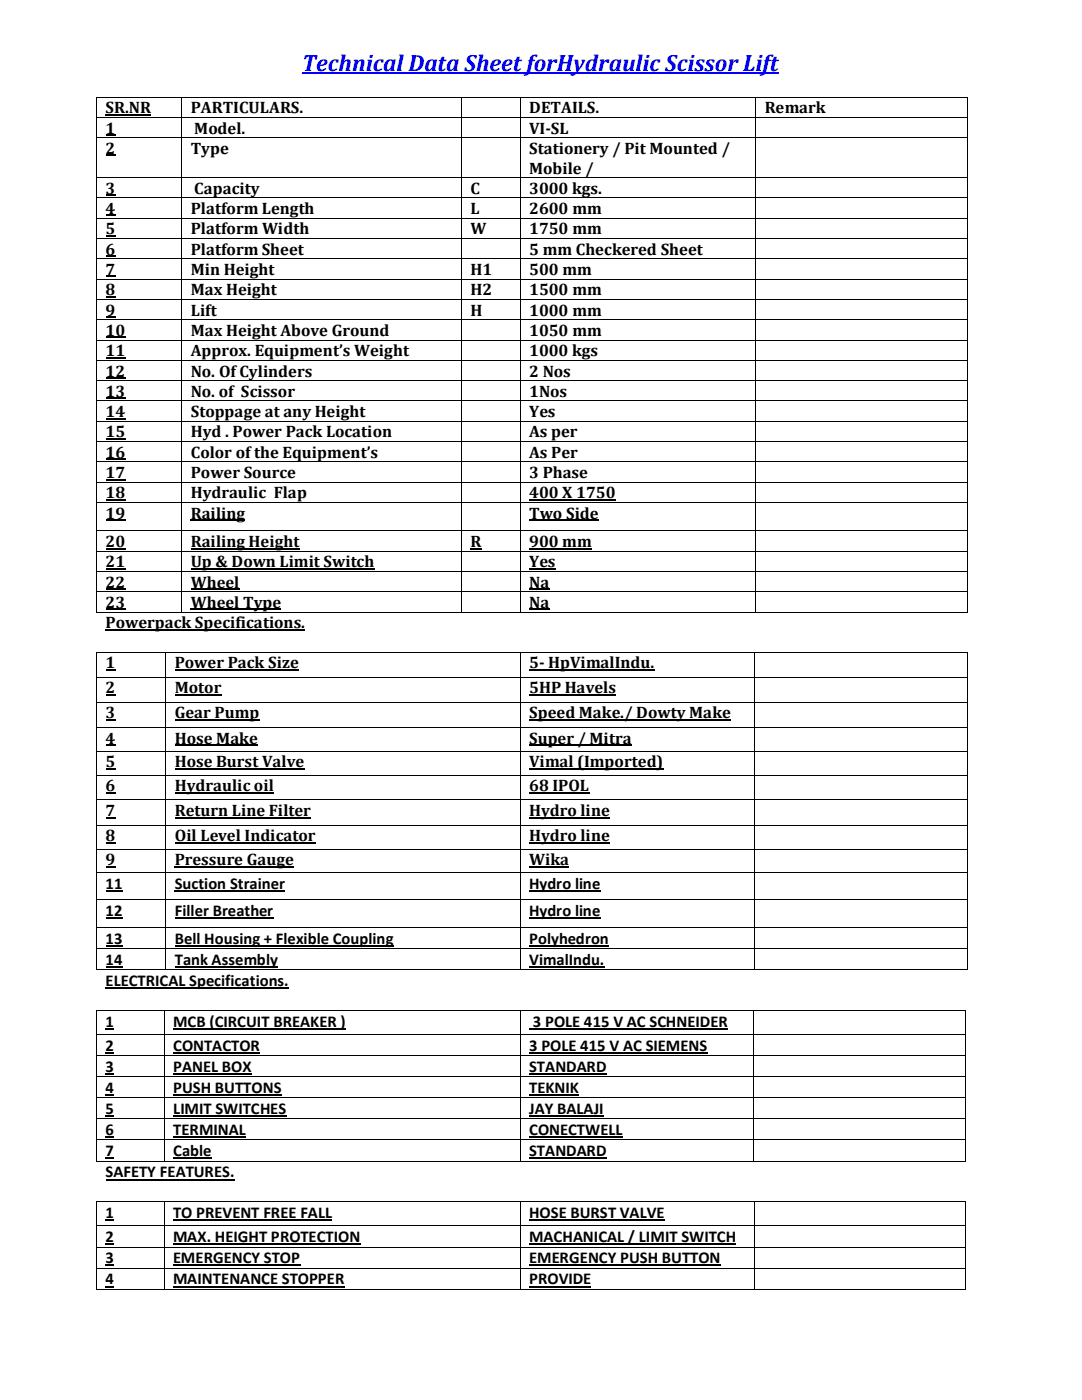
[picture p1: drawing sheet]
<svg xmlns="http://www.w3.org/2000/svg" width="216mm" height="279mm" viewBox="0 0 216 279" stroke-linecap="round" stroke-linejoin="round" font-family="sans-serif">
<defs><g id="words">
<text font-size="4.7" fill="#00f" x="60.3" y="14.1">Technical Data Sheet forHydraulic Scissor Lift</text>
<g font-size="3.3">
<text x="21.1" y="22.6">SR.NR</text>
<text x="38.1" y="22.6">PARTICULARS.</text>
<text x="105.6" y="22.6">DETAILS.</text>
<text x="152.6" y="22.6">Remark</text>
<text x="21.1" y="26.7">1</text>
<text x="38.8" y="26.7">Model.</text>
<text x="105.6" y="26.7">VI-SL</text>
<text x="21.1" y="30.7">2</text>
<text x="38.1" y="30.7">Type</text>
<text x="105.6" y="30.7">Stationery / Pit Mounted /</text>
<text x="105.6" y="34.6">Mobile /</text>
<text x="21.1" y="38.7">3</text>
<text x="38.8" y="38.7">Capacity</text>
<text x="93.9" y="38.7">C</text>
<text x="105.6" y="38.7">3000 kgs.</text>
<text x="21.1" y="42.7">4</text>
<text x="21.1" y="46.8">5</text>
<text x="38.1" y="42.7">Platform Length</text>
<text x="38.1" y="46.8">Platform Width</text>
<text x="93.9" y="42.7">L</text>
<text x="93.9" y="46.8">W</text>
<text x="105.6" y="42.7">2600 mm</text>
<text x="105.6" y="46.8">1750 mm</text>
<text x="21.1" y="50.8">6</text>
<text x="38.1" y="50.8">Platform Sheet</text>
<text x="105.6" y="50.8">5 mm Checkered Sheet</text>
<text x="21.1" y="54.9">7</text>
<text x="21.1" y="58.9">8</text>
<text x="38.1" y="54.9">Min Height</text>
<text x="38.1" y="58.9">Max Height</text>
<text x="93.9" y="54.9">H1</text>
<text x="93.9" y="58.9">H2</text>
<text x="105.6" y="54.9">500 mm</text>
<text x="105.6" y="58.9">1500 mm</text>
<text x="21.1" y="63">9</text>
<text x="38.1" y="63">Lift</text>
<text x="93.9" y="63">H</text>
<text x="105.6" y="63">1000 mm</text>
<text x="21.1" y="67.1">10</text>
<text x="21.1" y="71.1">11</text>
<text x="38.1" y="67.1">Max Height Above Ground</text>
<text x="38.1" y="71.1">Approx. Equipment’s Weight</text>
<text x="105.6" y="67.1">1050 mm</text>
<text x="105.6" y="71.1">1000 kgs</text>
<text x="21.1" y="75.2">12</text>
<text x="38.1" y="75.2">No. Of Cylinders</text>
<text x="105.6" y="75.2">2 Nos</text>
<text x="21.1" y="79.2">13</text>
<text x="21.1" y="83.3">14</text>
<text x="38.1" y="79.2">No. of Scissor</text>
<text x="38.1" y="83.3">Stoppage at any Height</text>
<text x="105.6" y="79.2">1Nos</text>
<text x="105.6" y="83.3">Yes</text>
<text x="21.1" y="87.3">15</text>
<text x="38.1" y="87.3">Hyd . Power Pack Location</text>
<text x="105.6" y="87.3">As per</text>
<text x="21.1" y="91.4">16</text>
<text x="21.1" y="95.4">17</text>
<text x="38.1" y="91.4">Color of the Equipment’s</text>
<text x="38.1" y="95.4">Power Source</text>
<text x="105.6" y="91.4">As Per</text>
<text x="105.6" y="95.4">3 Phase</text>
<text x="21.1" y="99.4">18</text>
<text x="38.1" y="99.4">Hydraulic Flap</text>
<text x="105.6" y="99.4">400 X 1750</text>
<text x="21.1" y="103.5">19</text>
<text x="38.1" y="103.5">Railing</text>
<text x="105.6" y="103.5">Two Side</text>
<text x="21.1" y="109.2">20</text>
<text x="21.1" y="113.2">21</text>
<text x="38.1" y="109.2">Railing Height</text>
<text x="38.1" y="113.2">Up &amp; Down Limit Switch</text>
<text x="93.9" y="109.2">R</text>
<text x="105.6" y="109.2">900 mm</text>
<text x="105.6" y="113.2">Yes</text>
<text x="21.1" y="117.3">22</text>
<text x="38.1" y="117.3">Wheel</text>
<text x="105.6" y="117.3">Na</text>
<text x="21.1" y="121.3">23</text>
<text x="21.1" y="125.4">Powerpack Specifications.</text>
<text x="38.1" y="121.3">Wheel Type</text>
<text x="105.6" y="121.3">Na</text>
<text x="21.1" y="133.4">1</text>
<text x="34.9" y="133.4">Power Pack Size</text>
<text x="105.6" y="133.4">5- HpVimalIndu.</text>
<text x="21.1" y="138.4">2</text>
<text x="21.1" y="143.4">3</text>
<text x="34.9" y="138.4">Motor</text>
<text x="34.9" y="143.4">Gear Pump</text>
<text x="105.6" y="138.4">5HP Havels</text>
<text x="105.6" y="143.4">Speed Make./ Dowty Make</text>
<text x="21.1" y="148.4">4</text>
<text x="34.9" y="148.4">Hose Make</text>
<text x="105.6" y="148.4">Super / Mitra</text>
<text x="21.1" y="153.1">5</text>
<text x="34.9" y="153.1">Hose Burst Valve</text>
<text x="105.6" y="153.1">Vimal (Imported)</text>
<text x="21.1" y="157.9">6</text>
<text x="34.9" y="157.9">Hydraulic oil</text>
<text x="105.6" y="157.9">68 IPOL</text>
<text x="21.1" y="162.9">7</text>
<text x="21.1" y="167.9">8</text>
<text x="34.9" y="162.9">Return Line Filter</text>
<text x="34.9" y="167.9">Oil Level Indicator</text>
<text x="105.6" y="162.9">Hydro line</text>
<text x="105.6" y="167.9">Hydro line</text>
<text x="21.1" y="172.7">9</text>
<text x="34.9" y="172.7">Pressure Gauge</text>
<text x="105.6" y="172.7">Wika</text>
<text x="21.1" y="177.4">11</text>
<text x="34.9" y="177.4">Suction Strainer</text>
<text x="105.6" y="177.4">Hydro line</text>
<text x="21.1" y="182.7">12</text>
<text x="34.9" y="182.7">Filler Breather</text>
<text x="105.6" y="182.7">Hydro line</text>
<text x="21.1" y="188.3">13</text>
<text x="34.9" y="188.3">Bell Housing + Flexible Coupling</text>
<text x="105.6" y="188.3">Polyhedron</text>
<text x="21.1" y="192.6">14</text>
<text x="21.1" y="196.8">ELECTRICAL Specifications.</text>
<text x="34.9" y="192.6">Tank Assembly</text>
<text x="105.6" y="192.6">VimalIndu.</text>
<text x="21.1" y="204.9">1</text>
<text x="21.1" y="209.7">2</text>
<text x="34.6" y="204.9">MCB (CIRCUIT BREAKER )</text>
<text x="34.6" y="209.7">CONTACTOR</text>
<text x="105.6" y="209.7">3 POLE 415 V AC SIEMENS</text>
<text x="106.3" y="204.9">3 POLE 415 V AC SCHNEIDER</text>
<text x="21.1" y="213.9">3</text>
<text x="34.6" y="213.9">PANEL BOX</text>
<text x="105.6" y="213.9">STANDARD</text>
<text x="21.1" y="218.1">4</text>
<text x="34.6" y="218.1">PUSH BUTTONS</text>
<text x="105.6" y="218.1">TEKNIK</text>
<text x="21.1" y="222.3">5</text>
<text x="21.1" y="226.5">6</text>
<text x="34.6" y="222.3">LIMIT SWITCHES</text>
<text x="34.6" y="226.5">TERMINAL</text>
<text x="105.6" y="222.3">JAY BALAJI</text>
<text x="105.6" y="226.5">CONECTWELL</text>
<text x="21.1" y="230.8">7</text>
<text x="34.6" y="230.8">Cable</text>
<text x="105.6" y="230.8">STANDARD</text>
<text x="21.1" y="235">SAFETY FEATURES.</text>
<text x="21.1" y="243.1">1</text>
<text x="34.5" y="243.1">TO PREVENT FREE FALL</text>
<text x="105.6" y="243.1">HOSE BURST VALVE</text>
<text x="21.1" y="247.9">2</text>
<text x="34.5" y="247.9">MAX. HEIGHT PROTECTION</text>
<text x="105.6" y="247.9">MACHANICAL / LIMIT SWITCH</text>
<text x="21.1" y="252.1">3</text>
<text x="21.1" y="256.3">4</text>
<text x="34.5" y="252.1">EMERGENCY STOP</text>
<text x="34.5" y="256.3">MAINTENANCE STOPPER</text>
<text x="105.6" y="252.1">EMERGENCY PUSH BUTTON</text>
<text x="105.6" y="256.3">PROVIDE</text>
</g>
</g></defs>
<path d="M60.3 14.5h95.1" fill="none" stroke="#00f" stroke-width=".38"/>
<g fill="none" stroke="#000" stroke-width=".21">
<path d="M21.1 22.9h9.1M21.1 67.3h3.9M21.1 71.4h3.9M21.1 75.4h3.9M21.1 99.7h3.9M105.6 99.7h17.3M21.1 103.8h3.9M38.1 103.8h10.8M105.6 103.8h13.9M21.1 121.6h3.9M21.1 125.7h39.8M34.9 133.6h24.7"/>
<path d="M38.1 121.6h18M105.6 121.6h4M105.6 133.6h25M34.9 143.7h16.9M34.9 158.2h19.7M105.6 143.7h40.3M105.6 158.2h12M34.9 168.2h28.1M105.6 168.2h16.1"/>
</g>
<g fill="#000">
<path d="M19.2 19.3h.2v.2h-.2zM36.2 19.3h.2v.2h-.2zM92 19.3h.2v.2h-.2zM103.7 19.3h.2v.2h-.2zM150.7 19.3h.2v.2h-.2zM193.1 19.3h.1v.2h-.1zM19.2 23.4h.2v.1h-.2zM19.2 27.4h.2v.2h-.2zM19.2 35.3h.2v.2h-.2zM19.2 39.4h.2v.1h-.2zM21.1 26.8h1.9v.3h-1.9zM21.1 30.9h1.9v.2h-1.9z"/>
<path d="M21.1 38.8h1.9v.2h-1.9zM36.2 23.4h.2v.1h-.2zM36.2 27.4h.2v.2h-.2zM36.2 35.3h.2v.2h-.2zM36.2 39.4h.2v.1h-.2zM92 23.4h.2v.1h-.2zM92 27.4h.2v.2h-.2zM92 35.3h.2v.2h-.2zM92 39.4h.2v.1h-.2zM103.7 23.4h.2v.1h-.2zM103.7 27.4h.2v.2h-.2zM103.7 35.3h.2v.2h-.2z"/>
<path d="M103.7 39.4h.2v.1h-.2zM150.7 23.4h.2v.1h-.2zM150.7 27.4l.2 .2zM150.7 35.3h.2v.2h-.2zM150.7 39.4l.2 .1zM193.1 23.4h.1v.1h-.1zM193.1 27.4l.1 .2zM193.1 35.3h.1v.2h-.1zM193.1 39.4l.1 .1zM19.2 43.5h.2v.1h-.2zM19.2 47.5h.2v.2h-.2zM19.2 51.6h.2v.1h-.2z"/>
<path d="M19.2 55.6h.2v.2h-.2zM19.2 59.7h.2v.2h-.2zM21.1 42.8h1.9v.3h-1.9zM21.1 46.9h1.9v.3h-1.9zM21.1 51h1.9v.2h-1.9zM21.1 55h1.9v.3h-1.9zM21.1 59.1h1.9v.3h-1.9zM36.2 43.5h.2v.1h-.2zM36.2 47.5h.2v.2h-.2zM36.2 51.6h.2v.1h-.2zM36.2 55.6h.2v.2h-.2zM36.2 59.7h.2v.2h-.2z"/>
<path d="M92 43.5h.2v.1h-.2zM92 47.5h.2v.2h-.2zM92 51.6h.2v.1h-.2zM92 55.6h.2v.2h-.2zM92 59.7h.2v.2h-.2zM103.7 43.5h.2v.1h-.2zM103.7 47.5h.2v.2h-.2zM103.7 51.6h.2v.1h-.2zM103.7 55.6h.2v.2h-.2zM103.7 59.7h.2v.2h-.2zM150.7 43.5l.2 .1zM150.7 47.5h.2v.2h-.2z"/>
<path d="M150.7 51.6h.2v.1h-.2zM150.7 55.6h.2v.2h-.2zM150.7 59.7h.2v.2h-.2zM193.1 43.5l.1 .1zM193.1 47.5h.1v.2h-.1zM193.1 51.6h.1v.1h-.1zM193.1 55.6h.1v.2h-.1zM193.1 59.7h.1v.2h-.1zM19.2 63.7h.2v.2h-.2zM19.2 67.8h.2v.1h-.2zM19.2 71.8h.2v.2h-.2zM19.2 75.9h.2v.1h-.2z"/>
<path d="M19.2 79.9h.2v.2h-.2zM21.1 63.2h1.9v.2h-1.9zM36.2 63.7h.2v.2h-.2zM36.2 67.8h.2v.1h-.2zM36.2 71.8h.2v.2h-.2zM36.2 75.9h.2v.1h-.2zM36.2 79.9h.2v.2h-.2zM92 63.7h.2v.2h-.2zM92 67.8h.2v.1h-.2zM92 71.8h.2v.2h-.2zM92 75.9h.2v.1h-.2zM92 79.9h.2v.2h-.2z"/>
<path d="M103.7 63.7h.2v.2h-.2zM103.7 67.8h.2v.1h-.2zM103.7 71.8h.2v.2h-.2zM103.7 75.9h.2v.1h-.2zM103.7 79.9h.2v.2h-.2zM150.7 63.7h.2v.2h-.2zM150.7 67.8h.2v.1h-.2zM150.7 71.8l.2 .2zM150.7 75.9l.2 .1zM150.7 79.9h.2v.2h-.2zM193.1 63.7h.1v.2h-.1zM193.1 67.8h.1v.1h-.1z"/>
<path d="M193.1 71.8l.1 .2zM193.1 75.9l.1 .1zM193.1 79.9h.1v.2h-.1zM19.2 84h.2v.2h-.2zM19.2 88.1h.2v.1h-.2zM19.2 92.1h.2v.1h-.2zM19.2 96.1h.2v.2h-.2zM36.2 84h.2v.2h-.2zM36.2 88.1h.2v.1h-.2zM36.2 92.1h.2v.1h-.2zM36.2 96.1h.2v.2h-.2zM92 84h.2v.2h-.2z"/>
<path d="M92 88.1h.2v.1h-.2zM92 92.1h.2v.1h-.2zM92 96.1h.2v.2h-.2zM103.7 84h.2v.2h-.2zM103.7 88.1h.2v.1h-.2zM103.7 92.1h.2v.1h-.2zM103.7 96.1h.2v.2h-.2zM150.7 84h.2v.2h-.2zM150.7 88.1h.2v.1h-.2zM150.7 92.1h.2v.1h-.2zM150.7 96.1h.2v.2h-.2zM193.1 84h.1v.2h-.1z"/>
<path d="M193.1 88.1h.1v.1h-.1zM193.1 92.1h.1v.1h-.1zM193.1 96.1h.1v.2h-.1zM19.2 100.2h.2v.2h-.2zM19.2 105.9h.2v.1h-.2zM19.2 109.9h.2v.2h-.2zM19.2 114h.2v.1h-.2zM19.2 118h.2v.2h-.2zM36.2 100.2h.2v.2h-.2zM36.2 105.9h.2v.1h-.2zM36.2 109.9h.2v.2h-.2zM36.2 114h.2v.1h-.2z"/>
<path d="M36.2 118h.2v.2h-.2zM92 100.2h.2v.2h-.2zM92 105.9h.2v.1h-.2zM92 109.9h.2v.2h-.2zM92 114h.2v.1h-.2zM92 118h.2v.2h-.2zM103.7 100.2h.2v.2h-.2zM103.7 105.9h.2v.1h-.2zM103.7 109.9h.2v.2h-.2zM103.7 114h.2v.1h-.2zM103.7 118h.2v.2h-.2zM150.7 100.2h.2v.2h-.2z"/>
<path d="M150.7 105.9h.2v.1h-.2zM150.7 109.9h.2v.2h-.2zM150.7 114h.2v.1h-.2zM150.7 118h.2v.2h-.2zM193.1 100.2h.1v.2h-.1zM193.1 105.9h.1v.1h-.1zM193.1 109.9h.1v.2h-.1zM193.1 114h.1v.1h-.1zM193.1 118h.1v.2h-.1zM19.2 122.1h.2v.2h-.2zM19.2 130h.2v.2h-.2zM19.2 135h.2v.2h-.2z"/>
<path d="M21.1 133.5h1.9v.2h-1.9zM21.1 138.5h1.9v.3h-1.9zM33 130h.2v.2h-.2zM33 135h.2v.2h-.2zM36.2 122.1h.2v.2h-.2zM92 122.1h.2v.2h-.2zM103.7 122.1h.2v.2h-.2zM103.7 130h.2v.2h-.2zM103.7 135h.2v.2h-.2zM150.5 130h.2v.2h-.2zM150.5 135h.2v.2h-.2zM150.7 122.1h.2v.2h-.2z"/>
<path d="M193.1 122.1h.1v.2h-.1zM193.1 130h.1v.2h-.1zM193.1 135h.1v.2h-.1zM19.2 140.1h.2v.2h-.2zM19.2 145h.2v.2h-.2zM19.2 149.8h.2v.2h-.2zM19.2 154.6h.2v.2h-.2zM19.2 159.6h.2v.1h-.2zM21.1 143.6h1.9v.2h-1.9zM21.1 148.5h1.9v.3h-1.9zM21.1 153.3h1.9v.2h-1.9zM21.1 158.1h1.9v.2h-1.9z"/>
<path d="M33 140.1h.2v.2h-.2zM33 145h.2v.2h-.2zM33 149.8h.2v.2h-.2zM33 154.6h.2v.2h-.2zM33 159.6h.2v.1h-.2zM103.7 140.1h.2v.2h-.2zM103.7 145h.2v.2h-.2zM103.7 149.8h.2v.2h-.2zM103.7 154.6h.2v.2h-.2zM103.7 159.6h.2v.1h-.2zM150.5 140.1h.2v.2h-.2zM150.5 145h.2v.2h-.2z"/>
<path d="M150.5 149.8h.2v.2h-.2zM150.5 154.6h.2v.2h-.2zM150.5 159.6h.2v.1h-.2zM193.1 140.1h.1v.2h-.1zM193.1 145h.1v.2h-.1zM193.1 149.8h.1v.2h-.1zM193.1 154.6h.1v.2h-.1zM193.1 159.6h.1v.1h-.1zM19.2 164.6h.2v.2h-.2zM19.2 169.4h.2v.1h-.2zM19.2 174.1h.2v.1h-.2zM19.2 179.4h.2v.1h-.2z"/>
<path d="M21.1 163.1h1.9v.2h-1.9zM21.1 168.1h1.9v.2h-1.9zM21.1 172.8h1.9v.3h-1.9zM33 164.6h.2v.2h-.2zM33 169.4h.2v.1h-.2zM33 174.1h.2v.1h-.2zM33 179.4h.2v.1h-.2zM103.7 164.6h.2v.2h-.2zM103.7 169.4h.2v.1h-.2zM103.7 174.1h.2v.1h-.2zM103.7 179.4h.2v.1h-.2zM150.5 164.6h.2v.2h-.2z"/>
<path d="M150.5 169.4h.2v.1h-.2zM150.5 174.1h.2v.1h-.2zM150.5 179.4h.2v.1h-.2zM193.1 164.6h.1v.2h-.1zM193.1 169.4l.1 .1zM193.1 174.1l.1 .1zM193.1 179.4l.1 .1zM19.2 185h.2v.2h-.2zM19.2 189.3h.2v.1h-.2zM19.2 193.5h.2v.1h-.2zM33 185h.2v.2h-.2zM33 189.3h.2v.1h-.2z"/>
<path d="M33 193.5h.2v.1h-.2zM103.7 185h.2v.2h-.2zM103.7 189.3h.2v.1h-.2zM103.7 193.5h.2v.1h-.2zM150.5 185h.2v.2h-.2zM150.5 189.3h.2v.1h-.2zM150.5 193.5h.2v.1h-.2zM193.1 185h.1v.2h-.1zM193.1 189.3l.1 .1zM193.1 193.5h.1v.1h-.1zM19.2 201.6h.2v.2h-.2zM19.2 206.4h.2v.1h-.2z"/>
<path d="M19.2 210.6h.2v.1h-.2zM19.2 214.8h.2v.2h-.2zM19.2 219h.2v.2h-.2zM21.1 205.2h1.7v.3h-1.7zM21.1 209.9h1.7v.4h-1.7zM21.1 214.2h1.7v.3h-1.7zM21.1 218.4h1.7v.3h-1.7zM32.7 201.6h.2v.2h-.2zM32.7 206.4h.2v.1h-.2zM32.7 210.6l.2 .1zM32.7 214.8h.2v.2h-.2zM32.7 219h.2v.2h-.2z"/>
<path d="M103.7 201.6h.2v.2h-.2zM103.7 206.4h.2v.1h-.2zM103.7 210.6h.2v.1h-.2zM103.7 214.8h.2v.2h-.2zM103.7 219h.2v.2h-.2zM150.2 201.6h.2v.2h-.2zM150.2 206.4h.2v.1h-.2zM150.2 210.6h.2v.1h-.2zM150.2 214.8h.2v.2h-.2zM150.2 219h.2v.2h-.2zM192.6 201.6h.1v.2h-.1zM192.6 206.4h.1v.1h-.1z"/>
<path d="M192.6 210.6h.1v.1h-.1zM192.6 214.8h.1v.2h-.1zM192.6 219h.1v.2h-.1zM19.2 223.2h.2v.2h-.2zM19.2 227.4h.2v.2h-.2zM19.2 231.6h.2v.2h-.2zM19.2 239.8h.2v.1h-.2zM21.1 222.6h1.7v.3h-1.7zM21.1 226.8h1.7v.4h-1.7zM21.1 231.1h1.7v.3h-1.7zM32.7 239.8h.1v.1h-.1zM32.7 223.2h.2v.2h-.2z"/>
<path d="M32.7 227.4h.2v.2h-.2zM32.7 231.6h.2v.2h-.2zM103.7 223.2h.2v.2h-.2zM103.7 227.4h.2v.2h-.2zM103.7 231.6h.2v.2h-.2zM103.7 239.8h.2v.1h-.2zM150.2 223.2h.2v.2h-.2zM150.2 227.4h.2v.2h-.2zM150.2 231.6h.2v.2h-.2zM150.5 239.8h.2v.1h-.2zM192.6 223.2h.1v.2h-.1zM192.6 227.4h.1v.2h-.1z"/>
<path d="M192.6 231.6h.1v.2h-.1zM192.6 239.8h.1v.1h-.1zM19.2 244.6h.2v.1h-.2zM19.2 248.8h.2v.2h-.2zM19.2 253h.2v.2h-.2zM19.2 257.2h.2v.2h-.2zM21.1 243.4h1.7v.3h-1.7zM21.1 248.2h1.7v.3h-1.7zM21.1 252.4h1.7v.3h-1.7zM21.1 256.6h1.7v.3h-1.7zM32.7 244.6h.1v.1h-.1zM32.7 248.8h.1v.2h-.1z"/>
<path d="M32.7 253l.1 .2zM32.7 257.2h.1v.2h-.1zM103.7 244.6h.2v.1h-.2zM103.7 248.8h.2v.2h-.2zM103.7 253h.2v.2h-.2zM103.7 257.2h.2v.2h-.2zM150.5 244.6h.2v.1h-.2zM150.5 248.8h.2v.2h-.2zM150.5 253h.2v.2h-.2zM150.5 257.2h.2v.2h-.2zM192.6 244.6h.1v.1h-.1zM192.6 248.8h.1v.2h-.1z"/>
<path d="M192.6 253h.1v.2h-.1zM192.6 257.2h.1v.2h-.1z"/>
</g>
<g fill="none" stroke="#000" stroke-width=".2">
<path d="M19.3 19.5v3.9M19.4 19.4h16.8M36.3 19.5v3.9M36.4 19.4h55.6M92.1 19.5v3.9M92.2 19.4h11.5M103.8 19.5v3.9M103.9 19.4h46.8M150.8 19.5v3.9M150.9 19.4h42.2M193.1 19.5v3.9M19.3 23.5v3.9"/>
<path d="M19.3 27.6v7.7M19.3 35.5v3.9M19.3 39.5v4M19.4 23.5h16.8M19.4 27.5h16.8M19.4 35.4h16.8M19.4 39.5h16.8M36.3 23.5v3.9M36.3 27.6v7.7M36.3 35.5v3.9M36.3 39.5v4M36.4 23.5h55.6"/>
<path d="M36.4 27.5h55.6M36.4 35.4h55.6M36.4 39.5h55.6M92.1 23.5v3.9M92.1 27.6v7.7M92.1 35.5v3.9M92.1 39.5v4M92.2 23.5h11.5M92.2 27.5h11.5M92.2 35.4h11.5M92.2 39.5h11.5M103.8 23.5v3.9"/>
<path d="M103.8 27.6v7.7M103.8 35.5v3.9M103.8 39.5v4M103.9 23.5h46.8M103.9 27.5h46.8M103.9 35.4h46.8M103.9 39.5h46.8M150.8 23.5v3.9M150.8 27.6v7.7M150.8 35.5v3.9M150.8 39.5v4M150.9 23.5h42.2"/>
<path d="M150.9 27.5h42.2M150.9 35.4h42.2M150.9 39.5h42.2M193.1 23.5v3.9M193.1 27.6v7.7M193.1 35.5v3.9M193.1 39.5v4M19.3 43.6v3.9M19.3 47.7v3.9M19.3 51.7v3.9M19.3 55.8v3.9M19.3 59.9v3.8"/>
<path d="M19.4 43.5h16.8M19.4 47.6h16.8M19.4 51.6h16.8M19.4 55.7h16.8M19.4 59.8h16.8M36.3 43.6v3.9M36.3 47.7v3.9M36.3 51.7v3.9M36.3 55.8v3.9M36.3 59.9v3.8M36.4 43.5h55.6M36.4 47.6h55.6"/>
<path d="M36.4 51.6h55.6M36.4 55.7h55.6M36.4 59.8h55.6M92.1 43.6v3.9M92.1 47.7v3.9M92.1 51.7v3.9M92.1 55.8v3.9M92.1 59.9v3.8M92.2 43.5h11.5M92.2 47.6h11.5M92.2 51.6h11.5M92.2 55.7h11.5"/>
<path d="M92.2 59.8h11.5M103.8 43.6v3.9M103.8 47.7v3.9M103.8 51.7v3.9M103.8 55.8v3.9M103.8 59.9v3.8M103.9 43.5h46.8M103.9 47.6h46.8M103.9 51.6h46.8M103.9 55.7h46.8M103.9 59.8h46.8M150.8 43.6v3.9"/>
<path d="M150.8 47.7v3.9M150.8 51.7v3.9M150.8 55.8v3.9M150.8 59.9v3.8M150.9 43.5h42.2M150.9 47.6h42.2M150.9 51.6h42.2M150.9 55.7h42.2M150.9 59.8h42.2M193.1 43.6v3.9M193.1 47.7v3.9M193.1 51.7v3.9"/>
<path d="M193.1 55.8v3.9M193.1 59.9v3.8M19.3 63.9v3.9M19.3 67.9v3.9M19.3 72v3.9M19.3 76v3.9M19.4 63.8h16.8M19.4 67.9h16.8M19.4 71.9h16.8M19.4 76h16.8M36.3 63.9v3.9M36.3 67.9v3.9"/>
<path d="M36.3 72v3.9M36.3 76v3.9M36.4 63.8h55.6M36.4 67.9h55.6M36.4 71.9h55.6M36.4 76h55.6M92.1 63.9v3.9M92.1 67.9v3.9M92.1 72v3.9M92.1 76v3.9M92.2 63.8h11.5M92.2 67.9h11.5"/>
<path d="M92.2 71.9h11.5M92.2 76h11.5M103.8 63.9v3.9M103.8 67.9v3.9M103.8 72v3.9M103.8 76v3.9M103.9 63.8h46.8M103.9 67.9h46.8M103.9 71.9h46.8M103.9 76h46.8M150.8 63.9v3.9M150.8 67.9v3.9"/>
<path d="M150.8 72v3.9M150.8 76v3.9M150.9 63.8h42.2M150.9 67.9h42.2M150.9 71.9h42.2M150.9 76h42.2M193.1 63.9v3.9M193.1 67.9v3.9M193.1 72v3.9M193.1 76v3.9M19.3 80.1v3.9M19.3 84.2v3.9"/>
<path d="M19.3 88.2v3.9M19.3 92.2v3.9M19.3 96.3v3.9M19.4 80h16.8M19.4 84.1h16.8M19.4 88.1h16.8M19.4 92.2h16.8M19.4 96.2h16.8M36.3 80.1v3.9M36.3 84.2v3.9M36.3 88.2v3.9M36.3 92.2v3.9"/>
<path d="M36.3 96.3v3.9M36.4 80h55.6M36.4 84.1h55.6M36.4 88.1h55.6M36.4 92.2h55.6M36.4 96.2h55.6M92.1 80.1v3.9M92.1 84.2v3.9M92.1 88.2v3.9M92.1 92.2v3.9M92.1 96.3v3.9M92.2 80h11.5"/>
<path d="M92.2 84.1h11.5M92.2 88.1h11.5M92.2 92.2h11.5M92.2 96.2h11.5M103.8 80.1v3.9M103.8 84.2v3.9M103.8 88.2v3.9M103.8 92.2v3.9M103.8 96.3v3.9M103.9 80h46.8M103.9 84.1h46.8M103.9 88.1h46.8"/>
<path d="M103.9 92.2h46.8M103.9 96.2h46.8M150.8 80.1v3.9M150.8 84.2v3.9M150.8 88.2v3.9M150.8 92.2v3.9M150.8 96.3v3.9M150.9 80h42.2M150.9 84.1h42.2M150.9 88.1h42.2M150.9 92.2h42.2M150.9 96.2h42.2"/>
<path d="M193.1 80.1v3.9M193.1 84.2v3.9M193.1 88.2v3.9M193.1 92.2v3.9M193.1 96.3v3.9M19.3 100.4v5.5M19.3 106v3.9M19.3 110.1v3.9M19.3 114.1v3.9M19.3 118.2v3.9M19.4 100.3h16.8M19.4 106h16.8"/>
<path d="M19.4 110h16.8M19.4 114h16.8M19.4 118.1h16.8M36.3 100.4v5.5M36.3 106v3.9M36.3 110.1v3.9M36.3 114.1v3.9M36.3 118.2v3.9M36.4 100.3h55.6M36.4 106h55.6M36.4 110h55.6M36.4 114h55.6"/>
<path d="M36.4 118.1h55.6M92.1 100.4v5.5M92.1 106v3.9M92.1 110.1v3.9M92.1 114.1v3.9M92.1 118.2v3.9M92.2 100.3h11.5M92.2 106h11.5M92.2 110h11.5M92.2 114h11.5M92.2 118.1h11.5M103.8 100.4v5.5"/>
<path d="M103.8 106v3.9M103.8 110.1v3.9M103.8 114.1v3.9M103.8 118.2v3.9M103.9 100.3h46.8M103.9 106h46.8M103.9 110h46.8M103.9 114h46.8M103.9 118.1h46.8M150.8 100.4v5.5M150.8 106v3.9M150.8 110.1v3.9"/>
<path d="M150.8 114.1v3.9M150.8 118.2v3.9M150.9 100.3h42.2M150.9 106h42.2M150.9 110h42.2M150.9 114h42.2M150.9 118.1h42.2M193.1 100.4v5.5M193.1 106v3.9M193.1 110.1v3.9M193.1 114.1v3.9M193.1 118.2v3.9"/>
<path d="M19.3 130.2v4.8M19.3 135.2v4.9M19.4 122.2h16.8M19.4 130.1h13.6M19.4 135.1h13.6M33.1 130.2v4.8M33.1 135.2v4.9M33.2 130.1h70.5M33.2 135.1h70.5M36.4 122.2h55.6M92.2 122.2h11.5M103.8 130.2v4.8"/>
<path d="M103.8 135.2v4.9M103.9 122.2h46.8M103.9 130.1h46.6M103.9 135.1h46.6M150.6 130.2v4.8M150.6 135.2v4.9M150.7 130.1h42.4M150.7 135.1h42.4M150.9 122.2h42.2M193.1 130.2v4.8M193.1 135.2v4.9M19.3 140.3v4.7"/>
<path d="M19.3 145.2v4.6M19.3 150v4.6M19.3 154.8v4.8M19.3 159.7v4.9M19.4 140.2h13.6M19.4 145.1h13.6M19.4 149.9h13.6M19.4 154.7h13.6M19.4 159.6h13.6M33.1 140.3v4.7M33.1 145.2v4.6M33.1 150v4.6"/>
<path d="M33.1 154.8v4.8M33.1 159.7v4.9M33.2 140.2h70.5M33.2 145.1h70.5M33.2 149.9h70.5M33.2 154.7h70.5M33.2 159.6h70.5M103.8 140.3v4.7M103.8 145.2v4.6M103.8 150v4.6M103.8 154.8v4.8M103.8 159.7v4.9"/>
<path d="M103.9 140.2h46.6M103.9 145.1h46.6M103.9 149.9h46.6M103.9 154.7h46.6M103.9 159.6h46.6M150.6 140.3v4.7M150.6 145.2v4.6M150.6 150v4.6M150.6 154.8v4.8M150.6 159.7v4.9M150.7 140.2h42.4M150.7 145.1h42.4"/>
<path d="M150.7 149.9h42.4M150.7 154.7h42.4M150.7 159.6h42.4M193.1 140.3v4.7M193.1 145.2v4.6M193.1 150v4.6M193.1 154.8v4.8M193.1 159.7v4.9M19.3 164.8v4.6M19.3 169.5v4.6M19.3 174.2v5.2M19.3 179.5v5.5"/>
<path d="M19.4 164.7h13.6M19.4 169.4h13.6M19.4 174.2h13.6M19.4 179.5h13.6M33.1 164.8v4.6M33.1 169.5v4.6M33.1 174.2v5.2M33.1 179.5v5.5M33.2 164.7h70.5M33.2 169.4h70.5M33.2 174.2h70.5M33.2 179.5h70.5"/>
<path d="M103.8 164.8v4.6M103.8 169.5v4.6M103.8 174.2v5.2M103.8 179.5v5.5M103.9 164.7h46.6M103.9 169.4h46.6M103.9 174.2h46.6M103.9 179.5h46.6M150.6 164.8v4.6M150.6 169.5v4.6M150.6 174.2v5.2M150.6 179.5v5.5"/>
<path d="M150.7 164.7h42.4M150.7 169.4h42.4M150.7 174.2h42.4M150.7 179.5h42.4M193.1 164.8v4.6M193.1 169.5v4.6M193.1 174.2v5.2M193.1 179.5v5.5M19.3 185.2v4.1M19.3 189.4v4.1M19.4 185.1h13.6M19.4 189.3h13.6"/>
<path d="M19.4 193.5h13.6M33.1 185.2v4.1M33.1 189.4v4.1M33.2 185.1h70.5M33.2 189.3h70.5M33.2 193.5h70.5M103.8 185.2v4.1M103.8 189.4v4.1M103.9 185.1h46.6M103.9 189.3h46.6M103.9 193.5h46.6M150.6 185.2v4.1"/>
<path d="M150.6 189.4v4.1M150.7 185.1h42.4M150.7 189.3h42.4M150.7 193.5h42.4M193.1 185.2v4.1M193.1 189.4v4.1M19.3 201.8v4.6M19.3 206.5v4.1M19.3 210.7v4.1M19.3 215v4M19.3 219.2v4M19.4 201.7h13.3"/>
<path d="M19.4 206.5h13.3M19.4 210.7h13.3M19.4 214.9h13.3M19.4 219.1h13.3M32.8 201.8v4.6M32.8 206.5v4.1M32.8 210.7v4.1M32.8 215v4M32.8 219.2v4M32.9 201.7h70.8M32.9 206.5h70.8M32.9 210.7h70.8"/>
<path d="M32.9 214.9h70.8M32.9 219.1h70.8M103.8 201.8v4.6M103.8 206.5v4.1M103.8 210.7v4.1M103.8 215v4M103.8 219.2v4M103.9 201.7h46.3M103.9 206.5h46.3M103.9 210.7h46.3M103.9 214.9h46.3M103.9 219.1h46.3"/>
<path d="M150.3 201.8v4.6M150.3 206.5v4.1M150.3 210.7v4.1M150.3 215v4M150.3 219.2v4M150.4 201.7h42.2M150.4 206.5h42.2M150.4 210.7h42.2M150.4 214.9h42.2M150.4 219.1h42.2M192.7 201.8v4.6M192.7 206.5v4.1"/>
<path d="M192.7 210.7v4.1M192.7 215v4M192.7 219.2v4M19.3 223.4v4M19.3 227.6v4M19.3 239.9v4.7M19.4 223.3h13.3M19.4 227.5h13.3M19.4 231.7h13.3M19.4 239.9h13.3M32.7 239.9v4.7M32.8 223.4v4"/>
<path d="M32.8 227.6v4M32.8 239.9h70.9M32.9 223.3h70.8M32.9 227.5h70.8M32.9 231.7h70.8M103.8 223.4v4M103.8 227.6v4M103.8 239.9v4.7M103.9 223.3h46.3M103.9 227.5h46.3M103.9 231.7h46.3M103.9 239.9h46.6"/>
<path d="M150.3 223.4v4M150.3 227.6v4M150.4 223.3h42.2M150.4 227.5h42.2M150.4 231.7h42.2M150.6 239.9v4.7M150.7 239.9h41.9M192.7 223.4v4M192.7 227.6v4M192.7 239.9v4.7M19.3 244.7v4.1M19.3 249v4"/>
<path d="M19.3 253.2v4M19.4 244.6h13.3M19.4 248.9h13.3M19.4 253.1h13.3M19.4 257.3h13.3M32.7 244.7v4.1M32.7 249v4M32.7 253.2v4M32.8 244.6h70.9M32.8 248.9h70.9M32.8 253.1h70.9M32.8 257.3h70.9"/>
<path d="M103.8 244.7v4.1M103.8 249v4M103.8 253.2v4M103.9 244.6h46.6M103.9 248.9h46.6M103.9 253.1h46.6M103.9 257.3h46.6M150.6 244.7v4.1M150.6 249v4M150.6 253.2v4M150.7 244.6h41.9M150.7 248.9h41.9"/>
<path d="M150.7 253.1h41.9M150.7 257.3h41.9M192.7 244.7v4.1M192.7 249v4M192.7 253.2v4"/>
</g>
<g fill="none" stroke="#000" stroke-width=".25">
<path d="M21.1 79.5h3.9M21.1 83.5h3.9M21.1 87.6h3.9M21.1 91.7h3.9M21.1 95.7h3.9M21.1 109.5h3.9M21.1 113.5h3.9M21.1 117.6h3.9M38.1 109.5h21.6M38.1 113.5h36.6M38.1 117.6h9.7M93.9 109.5h2.2"/>
<path d="M105.6 109.5h12.6M105.6 113.5h5.3M105.6 117.6h4M34.9 138.6h9.3M105.6 138.6h17.3M34.9 148.7h16.5M34.9 153.4h25.8M105.6 148.7h20.4M105.6 153.4h26.8M34.9 163.2h27.1M34.9 172.9h23.7M105.6 163.2h16.1"/>
<path d="M105.6 172.9h8"/>
</g>
<g fill="none" stroke="#000" stroke-width=".34">
<path d="M21.1 177.9h3.3M34.9 177.9h22M105.6 177.9h14.2M21.1 183.1h3.3M21.1 193h3.3M34.9 183.1h19.7M34.9 193h20.5M105.6 183.1h14.2M105.6 193h15M34.6 210.1h17.3M34.6 214.3h15.6M105.6 210.1h35.6"/>
<path d="M105.6 214.3h15.4M21.1 235.4h25.7M34.6 222.8h22.5M34.6 227h14.5M105.6 222.8h14.8M105.6 227h18.6M34.5 243.5h31.8M34.5 256.8h34.2M105.6 243.5h27M105.6 256.8h12.4"/>
</g>
<g fill="none" stroke="#000" stroke-width=".3">
<path d="M21.1 188.8h3.3M21.1 197.3h36.5M34.9 188.8h43.6M105.6 188.8h15.9M34.6 205.3h34.4M34.6 218.5h21.6M105.6 205.3h39.6M105.6 218.5h10M34.6 231.2h7.6M105.6 231.2h15.5M34.5 248.3h37.4M34.5 252.5h25.4"/>
<path d="M105.6 248.3h41.3M105.6 252.5h38.2"/>
</g>
<use href="#words"/>
</svg>
